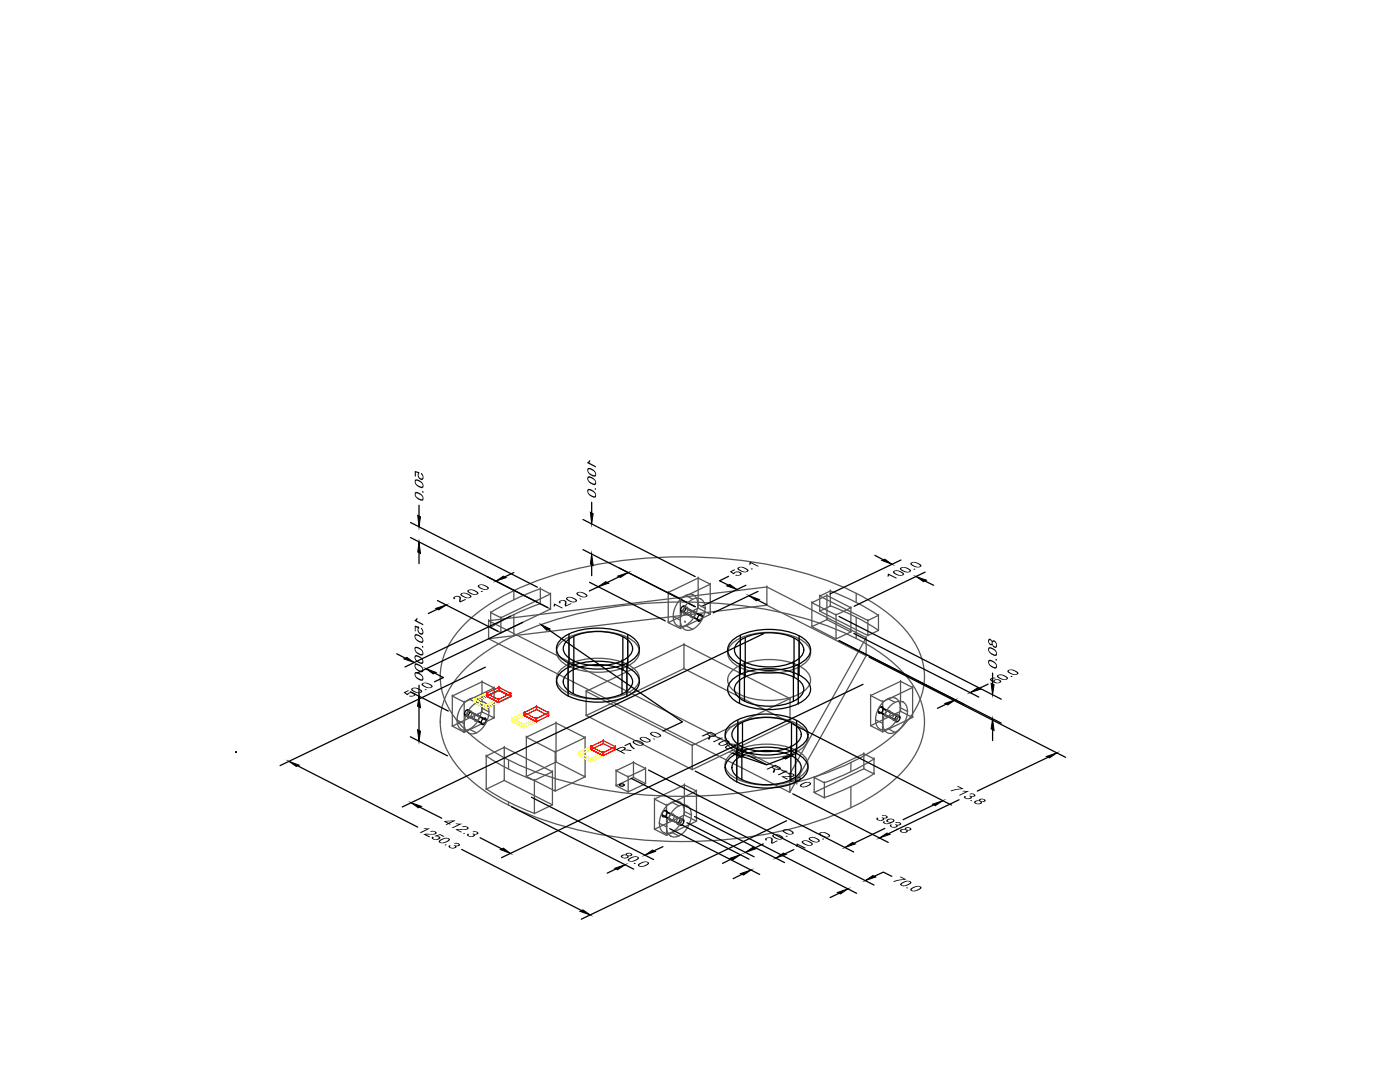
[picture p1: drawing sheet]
<svg xmlns="http://www.w3.org/2000/svg" width="279mm" height="216mm" viewBox="0 0 279 216" stroke-linecap="round" stroke-linejoin="round" font-family="sans-serif">
<!-- layer: 0 -->
<g fill="none" stroke="#545454" stroke-width=".25">
<path d="M102.5 117.9h.1M102.5 117.9v1.8M107.8 117.5a49.1 49.1 0 0 0-9.9 4.7M107.8 117.5l2.1 1v3M107.8 117.5h.1M107.8 117.5v3M109.9 118.5l-9.9 4.8-2.1-1.1M109.9 118.5h.1M133.4 118.2l2.4 1.3v5.9M133.4 118.2h.1M135.8 119.5l5.9-2.9v6M135.8 119.5h.1"/>
<path d="M135.8 119.6a2.04 2.04 0 0 1 3-.6 4.2 4.2 0 0 1-1.5 5.5 1.72 1.72 0 0 1-2.1 .4 1.72 1.72 0 0 1-.9-1.9 5.2 5.2 0 0 1 1.5-3.4zM136.8 118.8l1.5 .8M139.3 115.3l-5.9 2.9v6M139.3 115.3h.1M141.7 116.6l-2.4-1.3v6.1M141.7 116.6h.1M153 117.1v3.7l-55.5 6.7M153 117.1h.1M163.6 118.9v3l2.1-1M163.6 118.9h.1M165 118.8v4.8l-3 1.4M165 118.8h.1"/>
<path d="M165.7 117.9l-2.1 1 9.6 4.9M165.7 117.9h.1M165.7 117.9v3M165.7 117.9a46.5 46.5 0 0 1 9.6 4.9M170.9 118.4v1.8M90.3 138.9l2.3 1.2v6M90.3 138.9h.1M93 133.3a42.2 42.2 0 0 1 16.2-9.1 91.5 91.5 0 0 1 54 0 42.2 42.2 0 0 1 16.2 9.1 14.5 14.5 0 0 1 5 12.4 16.7 16.7 0 0 1-6.5 10.4 49.3 49.3 0 0 1-20.1 9.3 92.3 92.3 0 0 1-48.6-1.6 42.2 42.2 0 0 1-16.2-9.1 14.5 14.5 0 0 1-5-12.3 15.9 15.9 0 0 1 5-9.1zM93 124.3a42.2 42.2 0 0 1 16.2-9.1 91.5 91.5 0 0 1 54 0 42.2 42.2 0 0 1 16.2 9.1 14.5 14.5 0 0 1 5 12.3 16.7 16.7 0 0 1-6.5 10.5 49.3 49.3 0 0 1-20.1 9.3 92.3 92.3 0 0 1-48.6-1.6 42.2 42.2 0 0 1-16.2-9.1 14.5 14.5 0 0 1-5-12.3 15.9 15.9 0 0 1 5-9.1zM93.7 139.5l1.4 .7M96.2 136l-5.9 2.9v6M96.2 136h.1"/>
<path d="M97.5 123.9v3.6l60.1 30.6M97.5 123.9l55.5-6.8 19.9 10.1-15.3 27.3zM97.5 127.5h.1M97.5 123.9h.1M97.9 122.2h.1M97.9 125.2h.1M97.9 122.2v3M98.6 137.3l-2.4-1.3v6.1M98.6 137.3h.1M100 126.3h.1M100 123.3h.1M100 123.3v3"/>
<path d="M102.5 122.7v4.2M107.8 120.5l2.1 1-9.9 4.8-2.1-1.1M107.8 120.5h.1M107.8 120.4a49.1 49.1 0 0 0-9.9 4.8M109.9 121.5h.1M112 128.2a12.5 12.5 0 0 1 9.9-2 7.9 7.9 0 0 1 5.3 2.6 2.55 2.55 0 0 1-1.2 3.7 14.2 14.2 0 0 1-13.3 0 2.56 2.56 0 0 1-.7-4.3zM112 133.6a12.5 12.5 0 0 1 9.9-2 7.9 7.9 0 0 1 5.3 2.5 2.55 2.55 0 0 1-1.2 3.7 14.2 14.2 0 0 1-13.3 0 2.56 2.56 0 0 1-.7-4.2zM113.4 132.9v5.4M113.6 127.1v5.4M117 138l21.1 10.7v4.9M117 138h.1M125.1 133h.1"/>
<path d="M125.1 133v5.4M125.3 132.6h.1M125.3 127.2v5.4M133.4 124.2l5.9-2.8 2.4 1.2-5.9 2.8zM133.4 124.2h.1M134.3 123l1.5 .8M135.8 125.4h.1M136.3 122.1l1.5 .7M136.5 128.6l-19.5 9.4v4.8M136.5 133.4v-4.8l21.2 10.8M136.5 128.6h.1M136.5 133.4h.1"/>
<path d="M136.6 121.4l.4-.3a.64 .64 0 0 1 .2 .9 .64 .64 0 0 1-.8 .3l-.1-.4zM136.8 124.8l1.5 .8M136.8 122.4l1.5 .8M136.8 121.2l1.5 .7M137.2 120.3a2.04 2.04 0 0 1 3-.5 4.2 4.2 0 0 1-1.4 5.4 1.72 1.72 0 0 1-2.1 .4 1.72 1.72 0 0 1-.9-1.9 5.2 5.2 0 0 1 1.4-3.4zM137.3 121.6h.1M137.3 121.6l1.5 .7M138 122.1l.4-.2a.64 .64 0 0 1 .2 .9 .64 .64 0 0 1-.8 .3v-.5zM138.8 122.3h.1M139.3 121.4h.1M139.3 120.6h.1M139.3 120.6l1.5 .8"/>
<path d="M140.8 121.4h.1M141.7 122.6h.1M146.1 128.4a12.5 12.5 0 0 1 10-2 7.9 7.9 0 0 1 5.2 2.6 2.55 2.55 0 0 1-1.1 3.7 14.2 14.2 0 0 1-13.4 0 2.56 2.56 0 0 1-.7-4.3zM146.1 133.8a12.5 12.5 0 0 1 10-2 7.9 7.9 0 0 1 5.2 2.6 2.55 2.55 0 0 1-1.1 3.7 14.2 14.2 0 0 1-13.4 0 2.56 2.56 0 0 1-.7-4.3zM147.6 138.5h.1M147.6 133.2v5.3M147.8 127.4h.1M147.8 127.4v5.4M153 120.8l19.9 10v-3.6M153 120.8h.1M157.7 139.4h.1M159.3 133.3v5.4"/>
<path d="M159.5 127.5v5.4M162 120.3v4.7l4.8 2.5M162 120.3l3-1.5 4.8 2.5-3 1.4zM162 125h.1M162 120.3h.1M163.6 121.9l9.6 4.9 2.1-1M163.6 121.9h.1M165 123.6h.1M165.7 120.9h.1M165.7 120.9a46.5 46.5 0 0 1 9.6 4.9M166.8 122.7v4.8l3-1.4M166.8 127.5h.1"/>
<path d="M166.8 122.7h.1M169.8 121.3v4.8l-4.8-2.5M169.8 126.1h.1M169.8 121.3h.1M170.9 127.4h.1M170.9 123.2v4.2M172.9 130.8l-15.3 27.3v-3.6M172.9 130.8h.1M172.9 127.2h.1M173.2 126.8h.1M173.2 123.8h.1M173.8 138.8l2.4 1.2v6"/>
<path d="M173.8 138.8h.1M175.3 122.8l-2.1 1v3M175.3 122.8h.1M175.3 125.8h.1M175.3 122.8v3M177.2 139.4l1.5 .8M179.7 136l-5.9 2.8v6M179.7 136h.1M182.1 137.2l-2.4-1.2v5.9M182.1 137.2h.1M90.3 144.9l5.9-2.8 2.4 1.1-6 2.9zM90.3 144.9h.1"/>
<path d="M91.2 143.7h.1M91.2 143.7l1.5 .7M92.6 140.1l6-2.8v5.9M92.6 140.1h.1M92.6 146.1h.1M92.7 140.3a2.04 2.04 0 0 1 2.9-.6 4.2 4.2 0 0 1-1.4 5.5 1.72 1.72 0 0 1-2.1 .4 1.72 1.72 0 0 1-.9-1.9 5.2 5.2 0 0 1 1.5-3.4zM92.7 144.4h.1M93.2 142.7h.1M93.2 142.7l1.4 .8M93.4 142.1l.4-.3a.64 .64 0 0 1 .3 .9 .64 .64 0 0 1-.9 .3v-.4zM93.7 145.5l1.4 .7M93.7 143.1l1.4 .7"/>
<path d="M93.7 141.9l1.4 .7M94.1 141a2.04 2.04 0 0 1 3-.5 4.2 4.2 0 0 1-1.5 5.4 1.72 1.72 0 0 1-2.1 .4 1.72 1.72 0 0 1-.9-1.9 5.2 5.2 0 0 1 1.5-3.4zM94.2 142.3l1.4 .7M94.6 143.5h.1M94.9 142.8l.4-.2a.64 .64 0 0 1 .2 .8 .64 .64 0 0 1-.8 .3l-.1-.4zM96.2 142.1h.1M96.2 141.3l1.4 .8M97 157.4a46.5 46.5 0 0 0 9.7 4.9M97 150.8a46.5 46.5 0 0 0 9.7 4.9M97 157.5l3.6-1.8 9.7 4.9M97 150.9l3.6-1.8v6.6M97 157.5h.1"/>
<path d="M97 150.9h.1M97 150.9v6.6M98.6 143.2h.1M100.6 149.1l9.7 4.9-3.6 1.7M100.6 149.1h.1M100.6 155.7h.1M101.5 151.7v1.7M105 147.1l6-2.8 5.8 2.9-6 2.9zM105 147.1v7.8l5.8 2.9v-7.7M105 147.1h.1M105 154.9h.1M106.7 155.7h.1"/>
<path d="M106.7 155.7v6.6M110.3 154v6.6l-3.6 1.7M110.3 154h.1M110.8 150.1h.1M110.8 157.8h.1M111 144.3v7.7l-6 2.9M111 144.3h.1M111 152h.1M116.8 147.2v7.8l-5.8-3M116.8 155h.1M116.8 147.2h.1M116.8 155l-6 2.8"/>
<path d="M117 142.8l19.5-9.4 21.2 10.8-19.6 9.4zM117 142.8h.1M123 153.8v3l2.4 1.2M123 153.8l3.4-1.7 2.4 1.3-3.4 1.6zM123 156.8h.1M123 153.8h.1M125.4 155v3l3.4-1.6M125.4 158h.1M125.4 155h.1M126.4 152.1v3l-3.4 1.7M126.4 155.1h.1M126.4 152.1h.1"/>
<path d="M128.8 153.4v3l-2.4-1.3M128.8 156.4h.1M128.8 153.4h.1M130.6 159.5l2.4 1.2v6M130.6 159.5h.1M136.6 156.6l-6 2.9v6M136.6 156.6h.1M138.1 148.7h.1M138.1 153.6h.1M139 157.8l-2.4-1.2v6M139 157.8h.1M145.6 145.3a12.5 12.5 0 0 1 10-2 7.9 7.9 0 0 1 5.2 2.6 2.55 2.55 0 0 1-1.1 3.7 14.2 14.2 0 0 1-13.4 0 2.56 2.56 0 0 1-.7-4.3z"/>
<path d="M145.6 150.7a12.5 12.5 0 0 1 10-2 7.9 7.9 0 0 1 5.2 2.6 2.55 2.55 0 0 1-1.1 3.7 14.2 14.2 0 0 1-13.4 0 2.56 2.56 0 0 1-.7-4.3zM147 150.1v5.4M147.2 144.3v5.4M157.6 158.1h.1M157.6 154.5h.1M157.7 144.2v-4.8l-19.6 9.3M157.7 144.2h.1M158.8 150.1h.1M158.8 150.1v5.5M159 149.8h.1M159 144.3v5.5M162.5 158.1h.1"/>
<path d="M162.5 155.1h.1M164.5 156.2l-2-1.1v3M164.5 156.2h.1M164.5 159.2h.1M164.5 156.2v3M169.8 152.2v1.8M169.8 157v4.2M172.4 153.4l-9.9 4.7 2 1.1M172.4 150.4v3l2 1M172.4 153.4h.1M172.4 150.4h.1M173.8 144.8l5.9-2.9 2.4 1.3-5.9 2.8z"/>
<path d="M173.8 144.8h.1M174.4 151.4l-2-1-9.9 4.7M174.4 151.4h.1M174.4 154.4h.1M174.4 151.4v3M174.4 151.4a49.1 49.1 0 0 1-9.9 4.8M174.4 154.4a49.1 49.1 0 0 1-9.9 4.7M174.7 143.6l1.5 .7M176.2 140l5.9-2.8v6M176.2 140h.1M176.2 146h.1M176.2 140.2a2.04 2.04 0 0 1 3-.6 4.2 4.2 0 0 1-1.5 5.5 1.72 1.72 0 0 1-2.1 .4 1.72 1.72 0 0 1-.9-1.9 5.2 5.2 0 0 1 1.5-3.4z"/>
<path d="M176.7 142.6l1.5 .8M177 142l.3-.2a.64 .64 0 0 1 .3 .8 .64 .64 0 0 1-.8 .3l-.1-.4zM177.2 145.4l1.5 .8M177.2 143l1.5 .7M177.2 141.8l1.5 .8M177.6 140.9a2.04 2.04 0 0 1 3-.5 4.2 4.2 0 0 1-1.5 5.4 1.72 1.72 0 0 1-2 .4 1.72 1.72 0 0 1-.9-1.9 5.2 5.2 0 0 1 1.4-3.4zM177.7 142.2h.1M177.7 142.2l1.5 .7M178.4 142.7l.4-.2a.64 .64 0 0 1 .2 .8 .64 .64 0 0 1-.8 .3v-.4zM179.2 142.9h.1M179.7 141.2h.1M179.7 141.2l1.4 .8"/>
<path d="M179.7 141.9h.1M181.1 142h.1M182.1 143.2h.1M101.5 160v.7M106.7 162.3h.1M110.3 160.6h.1M130.6 165.5l6-2.9 2.4 1.3-6 2.8zM130.6 165.5h.1M131.6 164.3h.1M131.6 164.3l1.5 .7M133 160.7l6-2.9v6.1M133 160.7h.1"/>
<path d="M133 166.7h.1M133 160.9a2.04 2.04 0 0 1 3-.6 4.2 4.2 0 0 1-1.4 5.5 1.72 1.72 0 0 1-2.1 .3 1.72 1.72 0 0 1-.9-1.9 5.2 5.2 0 0 1 1.4-3.3zM133.1 165h.1M133.6 163.4h.1M133.6 163.4l1.4 .7M133.8 162.6l.4-.2a.64 .64 0 0 1 .3 .9 .64 .64 0 0 1-.9 .3v-.5zM134.1 160.1l1.4 .7M134.1 166.1l1.4 .7M134.1 163.7l1.4 .7M134.1 162.5l1.4 .7M134.5 161.6a2.04 2.04 0 0 1 3-.6 4.2 4.2 0 0 1-1.5 5.5 1.72 1.72 0 0 1-2.1 .4 1.72 1.72 0 0 1-.9-1.9 5.2 5.2 0 0 1 1.5-3.4zM134.6 162.8l1.4 .8"/>
<path d="M135 164.1h.1M135.3 163.4l.3-.3a.64 .64 0 0 1 .3 .9 .64 .64 0 0 1-.8 .3l-.1-.4zM136.6 162.6h.1M136.6 161.9l1.4 .7M139 163.9h.1"/>
</g>
<g fill="none" stroke="#000" stroke-width=".25">
<path d="M81.9 107.3l27.4 13.9M81.9 104.3l25.3 12.9M83.6 100.8v2.2M83.6 110.3v2.2M87.3 119.8l12.1 6.2M102.5 114.2l-1.7 .9M116.3 109.7l22.4 11.4M116.3 103.7l22.4 11.3M117.7 116.2l15.1 7.7M118.1 100.2v2.2M118.1 112.7v2.2M119.4 117.1l-1.8 .8"/>
<path d="M123.6 115.1l-2.4 1.1M145.4 115l-1.8 .9 1.7 .8M148.9 116.8l-9 4.3M151.2 119.7l1.8 .9M151.3 118l-9 4.3M174.6 110.8l1.7 .9M179.8 111.7l-14.2 6.8M184.6 115.9l1.7 .9M184.6 114.2l-14.2 6.8M79.2 130.5l1.7 .8M81.9 138l7.6 3.9M83.6 136.7v2.2"/>
<path d="M86.8 134.3l1.7 .9-1.8 .8M87.3 121.6l-1.8 .8M96.9 133.1l-41 19.7M97.1 138.9l2.4 1.3M101.9 123l-21.1 10.1M102 139l-2.4-1.3-5 2.4 2.4 1.2 5-2.3-2.4-1.3-5 2.4M104.3 124.2l-21.1 10.1M109.4 125.6l26.8 18.4-3.9 1.9M112 134.1a12.5 12.5 0 0 1 9.9-2 7.9 7.9 0 0 1 5.3 2.6 2.55 2.55 0 0 1-1.2 3.7 14.2 14.2 0 0 1-13.3 0 2.56 2.56 0 0 1-.7-4.3zM112 127.5a12.5 12.5 0 0 1 9.9-2 7.9 7.9 0 0 1 5.3 2.6 2.55 2.55 0 0 1-1.2 3.7 14.2 14.2 0 0 1-13.3 0 2.56 2.56 0 0 1-.7-4.3zM113.2 134.5a10.4 10.4 0 0 1 8.3-1.7 6.6 6.6 0 0 1 4.4 2.1 2.13 2.13 0 0 1-1 3.1 11.9 11.9 0 0 1-11.2 0 2.13 2.13 0 0 1-.5-3.5zM113.2 127.9a10.4 10.4 0 0 1 8.3-1.7 6.6 6.6 0 0 1 4.4 2.1 2.13 2.13 0 0 1-1 3.1 11.9 11.9 0 0 1-11.2 0 2.13 2.13 0 0 1-.5-3.5z"/>
<path d="M113.4 132.3h.1M113.4 132.3v6.6M113.6 126.5v6.6M114.4 131.9v6.5M114.5 127v6.6M124.1 131.9h.1M124.1 131.9v6.6M124.3 133.7h.1M124.3 127.1v6.6M125.1 132.4v6.6M125.3 126.6v6.6M135.9 121.8l3.3 1.8"/>
<path d="M136.1 121.1l.4-.2a.64 .64 0 0 1 .2 .8 .64 .64 0 0 1-.8 .3v-.4zM136.4 122.2l3.3 1.7M136.4 121l3.3 1.7M136.7 124.1h.1M136.8 121.4l3.4 1.6M139.5 122.9l.3-.3a.64 .64 0 0 1 .3 .9 .64 .64 0 0 1-.9 .3v-.5zM146.1 135.6a12.5 12.5 0 0 1 10-2 7.9 7.9 0 0 1 5.2 2.6 2.55 2.55 0 0 1-1.1 3.7 14.2 14.2 0 0 1-13.4 0 2.56 2.56 0 0 1-.7-4.3zM146.1 127.8a12.5 12.5 0 0 1 10-2 7.9 7.9 0 0 1 5.2 2.6 2.55 2.55 0 0 1-1.1 3.7 14.2 14.2 0 0 1-13.4 0 2.56 2.56 0 0 1-.7-4.3zM147.3 135.9a10.4 10.4 0 0 1 8.4-1.6 6.6 6.6 0 0 1 4.4 2.1 2.13 2.13 0 0 1-1 3.1 11.9 11.9 0 0 1-11.2 0 2.13 2.13 0 0 1-.6-3.6zM147.3 128.1a10.4 10.4 0 0 1 8.4-1.7 6.6 6.6 0 0 1 4.4 2.2 2.13 2.13 0 0 1-1 3.1 11.9 11.9 0 0 1-11.2 0 2.13 2.13 0 0 1-.6-3.6zM147.6 132.6h.1M147.6 132.6v7.8"/>
<path d="M147.8 126.8v7.8M148.6 132.1v7.8M148.7 135.1h.1M148.7 127.2v7.9M152.4 126.4l-72.1 34.6M158.3 132.2h.1M158.3 132.2v7.7M158.5 127.3v7.8M159.3 132.7v7.7M159.5 126.9v7.7M167.4 127.8l32.4 16.5M167.4 123l32.4 16.5"/>
<path d="M170.4 126.4l24.9 12.7M172.2 136.6l-72.1 34.5M173.5 131.1l39.2 20M197.2 136.5l-1.8 .9M198.1 134.3v2.2M59.4 152.8l24 12.2M81.9 147l7.4 3.8M83.6 141.1v4.6M92.7 142.5l3.4 1.7M93 141.8l.3-.2a.64 .64 0 0 1 .3 .8 .64 .64 0 0 1-.8 .3l-.1-.4zM93.2 142.9l3.4 1.7M93.2 141.7l3.4 1.7"/>
<path d="M93.7 142l3.4 1.7M96.3 143.5l.4-.2a.64 .64 0 0 1 .3 .8 .64 .64 0 0 1-.9 .3v-.4zM104.6 142.8l2.4 1.2M106.1 159.1l24.3 12.4M118 149.5l2.4 1.3M123.7 156.5l.4-.1 .4 .1a.43 .43 0 0 1-.4 .4 .43 .43 0 0 1-.4-.4zM126 155.3l45 23M129.4 153.7l45 22.9M138.7 153.9l31.7 16.1M145.6 151.3a12.5 12.5 0 0 1 10-2 7.9 7.9 0 0 1 5.2 2.6 2.55 2.55 0 0 1-1.1 3.7 14.2 14.2 0 0 1-13.4 0 2.56 2.56 0 0 1-.7-4.3zM145.6 144.7a12.5 12.5 0 0 1 10-2 7.9 7.9 0 0 1 5.2 2.6 2.55 2.55 0 0 1-1.1 3.7 14.2 14.2 0 0 1-13.4 0 2.56 2.56 0 0 1-.7-4.3zM146.8 151.6a10.4 10.4 0 0 1 8.4-1.7 6.6 6.6 0 0 1 4.4 2.2 2.13 2.13 0 0 1-1 3.1 11.9 11.9 0 0 1-11.2 0 2.13 2.13 0 0 1-.6-3.6z"/>
<path d="M146.8 145a10.4 10.4 0 0 1 8.4-1.7 6.6 6.6 0 0 1 4.4 2.2 2.13 2.13 0 0 1-1 3.1 11.9 11.9 0 0 1-11.2 0 2.13 2.13 0 0 1-.6-3.6zM147 149.5h.1M147 149.5v6.6M147.2 143.7v6.6M148.1 149v6.6M148.2 144.2v6.6M148.2 151l4.8 1.6M149.2 150.7l3.8 1.9 3.5-1.3M157.8 149h.1M157.8 149v6.6M158 150.8h.1M158 144.2v6.6"/>
<path d="M158.2 158.4l19.1 9.7M158.3 144.5l31.6 16.1M158.8 149.5v6.7M159 143.7v6.7M159.3 140.4h.1M175.3 141.9l3.4 1.7M175.5 141.2l.4-.2a.64 .64 0 0 1 .3 .9 .64 .64 0 0 1-.9 .2v-.4zM175.8 142.3l3.3 1.7M175.8 141.1l3.3 1.7M176.2 141.5l3.4 1.7M178.9 143l.3-.3a.64 .64 0 0 1 .3 .9 .64 .64 0 0 1-.8 .3l-.1-.5zM188.9 140.5l-1.8 .8"/>
<path d="M191.4 159.6l-14.1 6.8M198.1 145.6v2.2M209.1 151.1l-14.1 6.7M83.8 161.1l4.4 2.2M92.1 169.5l23.9 12.2M95.8 167.2l4.4 2.2M102.1 161l24.4 12.4M123 173.4l-1.8 .8M132.1 162.6l3.4 1.7M132.3 168.9l-1.8 .9M132.4 161.9l.4-.2a.64 .64 0 0 1 .2 .9 .64 .64 0 0 1-.8 .3l-.1-.5zM132.6 163l3.4 1.7"/>
<path d="M132.6 161.7l3.4 1.8M133.2 162.1l3.3 1.7M133.7 165.3l17.9 9.2M135.7 163.6l.4-.2a.64 .64 0 0 1 .3 .9 .64 .64 0 0 1-.9 .2v-.4zM136.1 164.6l13.4 6.8M137.1 164.2l13.4 6.8M138.6 162.9l18 9.2M146 171.4l-1.8 .9M148.1 174.4l-1.8 .9M152.3 168.4l-1.7 .8M157 163.8l-41 19.6M158.4 169.5l-1.8 .9"/>
<path d="M167.4 178.3l-1.7 .8M174.5 174.9l1.8-.9 1.7 .9M176.6 165.3l-6.2 3M186.4 160.6l-6.2 3"/>
</g>
<g fill="#000">
<path d="M82.8 94l.9 .2-.2 .7 .4 .5a.36 .36 0 0 0 .5-.2 .36 .36 0 0 0-.3-.5l-.1-.4 .3 .3 .2 .4v.6l-.3 .2-.7-.4-.2-.6 .2-.4-.5-.1v.9l-.2-.2zM84.3 97.9l.2 .2v.3l-.2-.2zM117.2 92.2l.5-.4 .1 .2-.2 .3 1.3 .7v.3l-1.7-.9zM118.7 97.4l.2 .1v.3l-.2-.2zM90.4 119.2l.4-.2 .7-.1 .3 .1 .2 .3-.1 .7 .9-.5 .2 .2-1.2 .5-.2-.2 .1-.5a.51 .51 0 0 0-.4-.5 .51 .51 0 0 0-.6 .2l.2 .3-.3 .1zM95.9 118l.3-.1 .2 .1-.2 .1zM115.6 119.5l.2-.1 .3 .1-.3 .1zM145.6 114.1l.9-.5 .2 .1-.7 .4 .4 .3 .5-.4 .9 .2a.36 .36 0 0 1 .2 .4 .36 .36 0 0 1-.5 .2h-.8l.2-.1h.5a.25 .25 0 0 0 .3-.3 .25 .25 0 0 0-.3-.2h-.7l-.1 .3-.2 .1zM149.8 113.5l.2-.1 .3 .1-.3 .2zM149.6 112.2l.1-.1 1.7 .9-.2 .1-1.3-.7-.2 .3-.2-.1zM177.1 114.5h.2l1.7 .8-.2 .1-1.4-.6-.1 .3-.2-.1zM182.3 113.6l.2-.2 .2 .2-.2 .1z"/>
<path d="M80.5 138.2l.9-.5 .2 .1-.7 .4 .4 .3 .4-.3h.9a.38 .38 0 0 1 .3 .5 .38 .38 0 0 1-.5 .3l-.8-.1 .6-.1a.28 .28 0 0 0 .4-.2 .28 .28 0 0 0-.4-.3h-.5l-.4 .4zM82.8 124.8l.9 .3-.2 .8 .5 .5a.25 .25 0 0 0 .3-.1 .25 .25 0 0 0 0-.3l-.3-.5v-.3l.4 .4 .1 .6-.2 .4h-.5l-.5-.7 .1-.6-.5-.1v.8l-.1-.1zM82.7 123.7l.5-.4 .2 .1-.3 .4 1.4 .7v.3l-1.8-.9zM84.2 128.8l.3 .2v.3l-.3-.2zM84.7 137.6h.5l-.3 .1zM110.5 120.5l1.9 .8-.2 .1-1.4-.7-.2 .4-.2-.2zM111.6 120l.5-.3 .7 .1a.77 .77 0 0 1 .2 1l.9-.4 .2 .1-1.3 .5-.1-.2v-.8l-.5-.1a.24 .24 0 0 0-.3 .1 .24 .24 0 0 0 .1 .3h-.4zM198.7 131.4l.2 .2v.3l-.2-.1zM201.6 135l.3-.1 .2 .1-.2 .1zM124.6 148.7l1.1-.5 .6 .8 .5 .4-.3 .1-.3-.2-.3-.3-.2-.6-.9 .5zM130.3 147.4l.2-.1 .3 .2-.3 .1zM142.3 148l1.4-.7h-.7l.2-.2 1.1 .2-1.8 .8z"/>
<path d="M145.9 149.8h.4l-.2 .1zM155.9 153.8l1.3 .1-1.8 .8-.2-.1 1.4-.7zM155.9 155l2-.1a.26 .26 0 0 0 .4-.2 .26 .26 0 0 0-.4-.3l-.4 .1-.3-.1 .8-.1 .3 .1a.28 .28 0 0 1 .2 .4 .28 .28 0 0 1-.3 .2h-1.8l.9 .4-.2 .2zM158.8 156.4l.2-.1 .2 .1-.2 .1zM189.7 157.8l2.1-.5-.8-.4 .2-.1 1.1 .6-1.4 .2-.9 .3zM192 157.9l.2-.1 1.2 .1-1.8 .8h-.2l1.4-.7zM192.5 158.9h.3l-.1 .3 .5 .1a.26 .26 0 0 0 .4 0 .26 .26 0 0 0-.1-.4l-.1-.1 .7 .1a.19 .19 0 0 0 .3-.1 .19 .19 0 0 0-.1-.3l-.8-.1 .5-.1 .5 .1a.31 .31 0 0 1 .1 .5 .31 .31 0 0 1-.4 .1h-.3a.39 .39 0 0 1-.5 .5l-.8-.2-.2-.2zM193.6 159.8l.2-.1 .3 .1-.3 .1zM84.5 165.3h1.3l-1.8 .9-.2-.1 1.4-.7zM84.5 166.4h1.9a.28 .28 0 0 0 .4-.2 .28 .28 0 0 0-.4-.3l-.4 .1-.2-.1 .4-.1 .6 .1a.34 .34 0 0 1 .3 .4 .34 .34 0 0 1-.5 .2h-1.6l.9 .4-.2 .2zM86.2 167h.4a.34 .34 0 0 0 .1 .5 .34 .34 0 0 0 .4 0l.2-.1a.26 .26 0 0 0 .2-.4 .26 .26 0 0 0-.4-.1l-.3-.1 1.1-.4 .8 .5-.2 .1-.7-.4-.6 .2 .6 .2a.48 .48 0 0 1-.1 .5 .48 .48 0 0 1-.5 .1l-.8-.1a.29 .29 0 0 1-.2-.2 .29 .29 0 0 1 0-.3zM88.7 168.6l.2-.1 .3 .1-.3 .1z"/>
<path d="M89.5 168.8l.2-.2 .3 .2a.26 .26 0 0 0-.1 .3 .26 .26 0 0 0 .4 .1l.1-.1a.24 .24 0 0 0 .4 0 .24 .24 0 0 0-.2-.4l.1-.1 .5 .1a.23 .23 0 0 0 .3-.2 .23 .23 0 0 0-.3-.2h-.6h.9a.28 .28 0 0 1 .3 .2 .28 .28 0 0 1-.3 .3l-.5 .1 .1 .2-.3 .2h-.7l-.4-.2-.2-.1zM90.9 164.4l.2-.1 1.1 .1-1.8 .9-.3-.1 1.4-.7zM90.9 165.5l2-.1a.25 .25 0 0 0 .3-.2 .25 .25 0 0 0-.3-.2l-.7-.1 .7-.1 .3 .2a.28 .28 0 0 1 .3 .2 .28 .28 0 0 1-.3 .3l-1.8 .1 .8 .4-.2 .1zM92.4 166.3h.5l-.3 .1zM93.2 166.4h.5a.25 .25 0 0 0-.1 .4 .25 .25 0 0 0 .3 .1l.3-.1a.23 .23 0 0 0 .3-.2 .23 .23 0 0 0-.3-.2h.6a.23 .23 0 0 0 .3 0 .23 .23 0 0 0 0-.3l-.8-.2 .5-.1 .5 .2a.34 .34 0 0 1 .1 .5 .34 .34 0 0 1-.5 0l-.2 .1a.41 .41 0 0 1-.5 .4l-.8-.1-.2-.2zM126.4 172.3l.3-.1 .2 .1-.2 .1zM152.7 167.4l.4-.3h.7l.4 .3v.7l.8-.4 .3 .1-1.2 .6-.2-.3v-.7l-.5-.2a.29 .29 0 0 0-.3 .1 .29 .29 0 0 0 0 .3l-.3 .1zM156.8 166.9l.2-.2 .2 .2-.2 .1zM158.9 168.4l.2-.1 1.7 .9-.2 .1-1.4-.7-.1 .4-.3-.1zM164 167.4l.3-.1 .2 .1-.2 .1zM174.9 163.2h.4l-.1 .3 .2 .1h.5a.23 .23 0 0 0 .3-.2 .23 .23 0 0 0-.3-.2h.5a.26 .26 0 0 0 .3 0 .26 .26 0 0 0 .1-.4l-.8-.1h.8a.34 .34 0 0 1 .3 .5 .34 .34 0 0 1-.5 .1h-.2a.39 .39 0 0 1-.1 .4 .39 .39 0 0 1-.5 .1l-.7-.1-.2-.2zM177.7 164.5l.3 .1a.31 .31 0 0 0 .1 .4 .31 .31 0 0 0 .4 0 .23 .23 0 0 0 .3-.1 .23 .23 0 0 0-.2-.3l.2-.1 .4 .1a.23 .23 0 0 0 .3-.1 .23 .23 0 0 0 0-.3h-.7l-.1-.1h.8a.34 .34 0 0 1 .3 .4 .34 .34 0 0 1-.5 .2h-.2l.1 .2-.6 .3-.8-.2a.26 .26 0 0 1-.2-.2 .26 .26 0 0 1 .1-.3z"/>
<path d="M178.7 165.5l.3-.2 .3 .2-.3 .1zM178.3 175.8l2.1-.4-.9-.4 .3-.1 1.1 .6-2.4 .5zM180.8 177.2l.2-.1 .3 .1-.3 .1z"/>
<path d="M82.9 95.7l-.1 .6 .4 .7 .8 .4h.4l.1-.7-.2-.4-.8-.6-.4-.1zM82.9 96h.5l.9 .6a.27 .27 0 0 1 .1 .4 .27 .27 0 0 1-.4 .1l-.7-.3-.4-.5z"/>
<path d="M82.9 98.2l-.1 .2 .1 .7 .3 .4 .8 .4a.36 .36 0 0 0 .5-.1 .36 .36 0 0 0 0-.4l-.1-.5-.4-.4-.8-.3zM83 98.5h.5l.7 .5a.35 .35 0 0 1 0 .6 .35 .35 0 0 1-.5-.1l-.6-.4z"/>
<path d="M117.3 93.4l-.1 .5 .2 .6 .9 .6h.5l.2-.6-.3-.5-.9-.6zM117.4 93.7l.3-.1 .3 .2 .8 .5a.34 .34 0 0 1-.2 .5 .34 .34 0 0 1-.4-.1l-.8-.5z"/>
<path d="M117.4 95.1l-.2 .3 .1 .6 .5 .5 .6 .3a.54 .54 0 0 0 .6-.4 .54 .54 0 0 0-.2-.6l-.8-.6zM117.4 95.4l.4-.1 .4 .2 .6 .6a.34 .34 0 0 1-.2 .4 .34 .34 0 0 1-.5-.2l-.6-.4z"/>
<path d="M117.3 97.6l-.1 .5 .2 .6 .9 .6h.5l.2-.6-.3-.5-.7-.6zM117.4 97.9l.3-.1 .3 .1 .7 .6a.32 .32 0 0 1 0 .5 .32 .32 0 0 1-.4-.1l-.7-.4z"/>
<path d="M91.9 118.5l.9-.2 1.1 .4a.43 .43 0 0 1 0 .6 .43 .43 0 0 1-.5 .1l-.5-.1-.8-.4-.2-.2zM92.2 118.5l-.1 .1 .3 .3 1 .3a.25 .25 0 0 0 .4-.1 .25 .25 0 0 0-.3-.3l-.8-.4z"/>
<path d="M93.3 117.8l.8-.2 .7 .2 .5 .3a.29 .29 0 0 1 .2 .4 .29 .29 0 0 1-.4 .1l-.4 .1-.6-.1-.7-.4zM93.6 117.8v.3l.2 .1 .9 .4a.28 .28 0 0 0 .4 0 .28 .28 0 0 0-.1-.5l-.8-.3z"/>
<path d="M95.3 116.9l.3-.2 .7-.1 1 .4a.34 .34 0 0 1 .2 .5 .34 .34 0 0 1-.4 .2h-.5l-.7-.2-.5-.4zM95.7 116.8l-.1 .2 .2 .2 1 .4a.31 .31 0 0 0 .5-.2 .31 .31 0 0 0-.4-.4l-.7-.3z"/>
<path d="M113 119.3l.6-.2h.4l.9 .5a.28 .28 0 0 1 .3 .3 .28 .28 0 0 1-.4 .2l-.5 .1-.6-.2-.7-.4zM113.3 119.3l-.1 .2 .5 .3 .8 .2a.23 .23 0 0 0 .4-.1 .23 .23 0 0 0-.2-.3l-.8-.4z"/>
<path d="M115.1 118.3l.4-.2h.5l1 .4a.33 .33 0 0 1 .2 .4 .33 .33 0 0 1-.4 .3h-.5l-.8-.3-.5-.3zM115.4 118.3l-.1 .1 .2 .3 1.1 .4a.25 .25 0 0 0 .4-.2 .25 .25 0 0 0-.3-.3l-.8-.4z"/>
<path d="M147.2 113.3l.9-.2 1.1 .5a.42 .42 0 0 1 0 .5 .42 .42 0 0 1-.5 .1l-1.2-.4-.3-.3zM147.5 113.3l-.1 .2 .2 .2 1 .4a.31 .31 0 0 0 .5-.2 .31 .31 0 0 0-.4-.4l-.7-.3z"/>
<path d="M178.3 114l.7-.2 1.2 .5a.35 .35 0 0 1 .1 .5 .35 .35 0 0 1-.5 .1h-.5l-.8-.4-.3-.3zM178.6 114l-.1 .2 .2 .2 1.1 .4a.25 .25 0 0 0 .3-.2 .25 .25 0 0 0-.3-.3l-.6-.4z"/>
<path d="M179.6 113.4l.4-.3h.6l.9 .5a.3 .3 0 0 1 .3 .3 .3 .3 0 0 1-.3 .3h-1l-.8-.5zM180 113.3v.1a.46 .46 0 0 0 .4 .5l.7 .2a.26 .26 0 0 0 .4-.1 .26 .26 0 0 0-.2-.3l-.8-.4z"/>
<path d="M181.7 112.3l.9-.2 1.1 .5a.32 .32 0 0 1 .1 .4 .32 .32 0 0 1-.4 .2l-1.1-.1-.6-.5zM182 112.3l.1 .4 1.1 .4a.25 .25 0 0 0 .4-.1 .25 .25 0 0 0-.3-.4l-.8-.3z"/>
<path d="M82.1 137.4l.8-.2 1.2 .5a.42 .42 0 0 1 0 .5 .42 .42 0 0 1-.5 .1l-1.3-.4-.2-.2zM82.4 137.4v.3l.2 .2 1.1 .3a.23 .23 0 0 0 .3-.2 .23 .23 0 0 0-.3-.3l-.7-.3z"/>
<path d="M82.9 126.6l-.2 .6 .2 .4 .6 .4 .5 .3a.45 .45 0 0 0 .5-.3 .45 .45 0 0 0-.1-.5l-.1-.3-.6-.5-.5-.2zM82.9 126.9h.6l.8 .6a.32 .32 0 0 1-.1 .5 .32 .32 0 0 1-.5-.1l-.6-.4z"/>
<path d="M82.8 129.1l-.1 .6 .2 .4 .4 .4 .7 .3a.46 .46 0 0 0 .5-.2 .46 .46 0 0 0-.1-.6l-.6-.7-.5-.2zM82.9 129.4h.5l.5 .2 .4 .5a.28 .28 0 0 1-.1 .4 .28 .28 0 0 1-.4 0l-.8-.6z"/>
<path d="M82.8 130.8l-.1 .6 .2 .4 .9 .6h.5l.2-.4-.2-.7-.8-.5zM82.9 131.1h.6l.8 .6a.32 .32 0 0 1-.1 .5 .32 .32 0 0 1-.5-.1l-.7-.5z"/>
<path d="M82.9 132.4l-.2 .6 .2 .5 1.1 .6a.54 .54 0 0 0 .5-.3 .54 .54 0 0 0-.2-.6l-.8-.7zM82.9 132.8l.3-.1 .4 .1 .7 .6a.34 .34 0 0 1-.1 .5 .34 .34 0 0 1-.5-.2l-.6-.3z"/>
<path d="M82.8 134.1l-.1 .6 .2 .4 .4 .4 .7 .3a.46 .46 0 0 0 .5-.2 .46 .46 0 0 0-.1-.6l-.6-.6-.5-.3zM82.9 134.4h.5l.8 .6a.36 .36 0 0 1-.2 .6l-1-.6z"/>
<path d="M84.3 136.3l.8-.1 1 .5a.35 .35 0 0 1 .2 .4 .35 .35 0 0 1-.5 .2h-.6l-.8-.4-.3-.3zM84.4 136.5l.3 .3 1 .4a.28 .28 0 0 0 .4-.2 .28 .28 0 0 0-.4-.3l-.7-.4z"/>
<path d="M197.4 127.5l-.2 .2 .2 .8 .3 .3 .3-.2 .4 .6a.53 .53 0 0 0 .6-.2 .53 .53 0 0 0-.1-.7l-.3-.4a.3 .3 0 0 0-.4-.2 .3 .3 0 0 0-.2 .3l-.3-.5zM197.4 127.8a.39 .39 0 0 1 .5 .2 .39 .39 0 0 1-.2 .5l-.3-.3zM198.1 128.1h.1a.5 .5 0 0 1 .5 .3 .5 .5 0 0 1-.1 .6l-.5-.4z"/>
<path d="M197.3 129.2l-.1 .5 .2 .5 .8 .6h.7l.1-.5-.2-.4-.9-.7zM197.4 129.5l.3-.1 .6 .3 .4 .5a.31 .31 0 0 1 0 .4 .31 .31 0 0 1-.5-.1l-.7-.4z"/>
<path d="M197.3 131.7l-.1 .5 .3 .7 .9 .5h.4l.2-.6-.2-.5-.9-.6zM197.4 132h.5l.7 .5a.35 .35 0 0 1 .1 .6 .35 .35 0 0 1-.5-.1l-.7-.5z"/>
<path d="M197.6 135.5l.6-.3 .6 .1-.5 .1a.3 .3 0 0 0-.4 .2 .3 .3 0 0 0 .3 .3l.1-.2 .4-.2 1 .2a.34 .34 0 0 1 .1 .5 .34 .34 0 0 1-.5 .1h-.5l-.6-.1-.6-.5zM198.5 135.8l.1 .3 .5 .1a.28 .28 0 0 0 .4-.1 .28 .28 0 0 0-.3-.4z"/>
<path d="M199 134.8l.3-.2h.5l1 .4a.37 .37 0 0 1 .3 .5 .37 .37 0 0 1-.6 .2l-.5-.1-.7-.3-.3-.2zM199.3 134.8l-.1 .2 .2 .2 1.1 .3a.25 .25 0 0 0 .4-.1 .25 .25 0 0 0-.3-.3l-.7-.4z"/>
<path d="M201.1 133.8l.4-.2h.6l1 .5a.32 .32 0 0 1 .1 .4 .32 .32 0 0 1-.5 .1h-.8l-.6-.3zM201.4 133.8l-.1 .2 .3 .2 1 .4a.27 .27 0 0 0 .4-.3 .27 .27 0 0 0-.4-.2l-.7-.4z"/>
<path d="M122.8 149.5l1.1-.5 .8 .1a.26 .26 0 0 1 .2 .2 .26 .26 0 0 1-.2 .3l1.4 .1-.3 .1-1.3-.1-.5 .2 .8 .5h-.2zM123.2 149.5l.6 .3 .5-.2a.24 .24 0 0 0 .2-.3 .24 .24 0 0 0-.3-.1z"/>
<path d="M126.4 147.8l1-.1 1 .5a.46 .46 0 0 1-.2 .6 .46 .46 0 0 1-.5 0l-.7-.1-.6-.4a.24 .24 0 0 1-.2-.3 .24 .24 0 0 1 .2-.2zM126.5 147.9l.2 .4 1.1 .4a.26 .26 0 0 0 .4-.2 .26 .26 0 0 0-.3-.3l-.7-.3z"/>
<path d="M127.7 147.3l.3-.2h.7l1.1 .5a.49 .49 0 0 1-.2 .5 .49 .49 0 0 1-.5 .1l-1.2-.5-.3-.2zM128 147.2a.43 .43 0 0 0 .5 .6l.7 .2a.24 .24 0 0 0 .3-.1 .24 .24 0 0 0-.2-.3l-.7-.4z"/>
<path d="M129.8 146.2l.4-.2h.5l1 .5a.34 .34 0 0 1 .2 .4 .34 .34 0 0 1-.4 .2h-.7l-.8-.3-.2-.3zM130.1 146.2v.4l1.1 .4a.26 .26 0 0 0 .4 0 .26 .26 0 0 0-.1-.4l-.9-.4z"/>
<path d="M140 146.8l1.8-.8 .9 .5a.31 .31 0 0 1 .2 .4 .31 .31 0 0 1-.5 .1l-.7-.1 .1 .2-.3 .5-.2-.1 .2-.4-.2-.4-.2-.1-.8 .4zM141.2 146.5l1 .4a.23 .23 0 0 0 .3-.1 .23 .23 0 0 0-.1-.3l-.6-.3z"/>
<path d="M143.4 148.3l1.1-.6 .8 .1a.3 .3 0 0 1 .3 .4 .3 .3 0 0 1-.3 .2l-.9 .4-.7-.1a.33 .33 0 0 1-.3-.4zM143.7 148.3a.34 .34 0 0 0 .2 .4 .34 .34 0 0 0 .4-.1l.6-.2a.28 .28 0 0 0 .4-.2 .28 .28 0 0 0-.2-.3h-.6z"/>
<path d="M144.8 148.9l1.1-.5 .8 .1a.26 .26 0 0 1 .3 .3 .26 .26 0 0 1-.3 .2l-.9 .5-.8-.1a.3 .3 0 0 1-.3-.2 .3 .3 0 0 1 .1-.3zM145.1 149a.3 .3 0 0 0 0 .4 .3 .3 0 0 0 .5-.1l.7-.3a.25 .25 0 0 0 .3-.1 .25 .25 0 0 0-.1-.3h-.6z"/>
<path d="M146.7 150l1.1-.5h.9a.45 .45 0 0 1 .1 .5 .45 .45 0 0 1-.4 .3l-.8 .2-.6-.1a.3 .3 0 0 1-.3-.4zM147.1 150a.32 .32 0 0 0 .1 .4 .32 .32 0 0 0 .4 0l.8-.4a.26 .26 0 0 0 .2-.4 .26 .26 0 0 0-.4-.1z"/>
<path d="M153 153.4l1.7-.8 .8 .4a.36 .36 0 0 1 .2 .5 .36 .36 0 0 1-.5 .1l-.5-.1-.2 .7-.3-.1 .2-.4-.1-.3-.3-.2-.8 .4zM154.2 153.1l.8 .4a.23 .23 0 0 0 .4-.1 .23 .23 0 0 0-.1-.3l-.6-.3z"/>
<path d="M157.7 155.5l1.1-.5 .8 .1a.38 .38 0 0 1 .2 .4 .38 .38 0 0 1-.4 .3l-.7 .3-.7-.1a.32 .32 0 0 1-.3-.2 .32 .32 0 0 1 0-.3zM158 155.6a.28 .28 0 0 0 .1 .3 .28 .28 0 0 0 .3 0l.8-.3a.26 .26 0 0 0 .3-.1 .26 .26 0 0 0-.1-.3h-.6z"/>
<path d="M159.7 156.6l1-.5 .7-.1 .3 .2a.26 .26 0 0 1 .2 .2 .26 .26 0 0 1-.3 .3l-.6 .3-.8 .1-.5-.1zM159.9 156.7a.3 .3 0 0 0 .5 .3l.9-.3a.26 .26 0 0 0 .2-.2 .26 .26 0 0 0-.1-.3h-.6z"/>
<path d="M194.4 160l.5-.3 .5 .1v-.3l.3-.1h.7a.34 .34 0 0 1 .3 .4 .34 .34 0 0 1-.5 .2h-.3a.39 .39 0 0 1-.1 .4 .39 .39 0 0 1-.5 .1l-.8-.2zM195.6 159.6a.44 .44 0 0 0 .4 .3 .44 .44 0 0 0 .4-.2l-.3-.2zM194.7 160l.1 .3h.5a.26 .26 0 0 0 .4-.2 .26 .26 0 0 0-.4-.2z"/>
<path d="M87.6 167.8l1.1-.6h.8a.35 .35 0 0 1 .3 .4 .35 .35 0 0 1-.4 .3l-.8 .4h-.6l-.4-.3zM87.9 167.8a.3 .3 0 0 0 .1 .3 .3 .3 0 0 0 .4 0l.7-.3a.27 .27 0 0 0 .4-.1 .27 .27 0 0 0-.2-.4h-.5z"/>
<path d="M88.6 163.9l.2-.1h2.1l-1.2 .5 .3 .2h-.2l-.3-.1-.4 .2-.2-.1 .4-.2zM89 163.9l.5 .3 .8-.4z"/>
<path d="M123.9 170.8l.3-.3h.7v-.1l.3-.2 .7 .1a.33 .33 0 0 1 .2 .4 .33 .33 0 0 1-.4 .1h-.3a.36 .36 0 0 1-.1 .4 .36 .36 0 0 1-.4 .1l-.8-.1-.2-.3zM125.2 170.4a.29 .29 0 0 0 .1 .3 .29 .29 0 0 0 .4 0 .2 .2 0 0 0 .2-.3 .2 .2 0 0 0-.3-.1zM124.3 170.7a.35 .35 0 0 0 .1 .5 .35 .35 0 0 0 .5-.1 .27 .27 0 0 0 .3-.3 .27 .27 0 0 0-.4-.1z"/>
<path d="M125.3 171.4l1-.5h.9a.35 .35 0 0 1 .3 .4 .35 .35 0 0 1-.4 .3l-.6 .3h-.8l-.4-.2zM125.6 171.5a.35 .35 0 0 0 .2 .3 .35 .35 0 0 0 .4 0l.7-.3a.27 .27 0 0 0 .3-.4 .27 .27 0 0 0-.4-.1z"/>
<path d="M127.4 172.5l1.1-.6 .8 .1a.23 .23 0 0 1 .3 .3 .23 .23 0 0 1-.3 .2l-.9 .5-.8-.1a.3 .3 0 0 1-.3-.1 .3 .3 0 0 1 .1-.3zM127.6 172.5a.34 .34 0 0 0 .2 .4 .34 .34 0 0 0 .4-.1l.7-.3a.25 .25 0 0 0 .3-.1 .25 .25 0 0 0-.1-.3h-.6z"/>
<path d="M154.1 166.7l.5-.3h.5l1.1 .5a.5 .5 0 0 1-.1 .6 .5 .5 0 0 1-.6 0l-1-.3-.4-.3zM154.5 166.6a.48 .48 0 0 0 .5 .6l.6 .2a.26 .26 0 0 0 .4-.1 .26 .26 0 0 0-.2-.4l-.6-.3z"/>
<path d="M156.2 165.6l.9-.2 1.2 .5a.3 .3 0 0 1 .1 .4 .3 .3 0 0 1-.4 .2l-1.1-.1-.7-.5zM156.5 165.6v.2l.1 .2 1.1 .4a.26 .26 0 0 0 .4-.2 .26 .26 0 0 0-.3-.3l-.6-.3z"/>
<path d="M160 167.9l.5-.2h.5l1 .4a.34 .34 0 0 1 .2 .5 .34 .34 0 0 1-.5 .2l-.6-.1-.8-.3-.3-.2zM160.3 167.9l.1 .3 1.1 .4a.26 .26 0 0 0 .3 0 .26 .26 0 0 0 0-.4l-1-.4z"/>
<path d="M161.4 167.2l.9-.2 .5 .1 .7 .5a.4 .4 0 0 1-.1 .4 .4 .4 0 0 1-.4 .1l-.6-.1-.8-.3-.2-.2zM161.7 167.2v.3l1.2 .5a.27 .27 0 0 0 .4-.1 .27 .27 0 0 0-.3-.4l-.6-.3z"/>
<path d="M163.5 166.3l.4-.3h.6l.9 .4a.37 .37 0 0 1 .2 .5 .37 .37 0 0 1-.5 .2l-.7-.1-.6-.2-.3-.3zM163.8 166.2a.48 .48 0 0 0 .6 .6l.7 .1a.25 .25 0 0 0 .3-.2 .25 .25 0 0 0-.3-.2l-.7-.4z"/>
<path d="M176.2 164l.2-.1h.2a.29 .29 0 0 0 .1 .4 .29 .29 0 0 0 .4 0l.6-.2h-.4a.33 .33 0 0 1-.4-.3 .33 .33 0 0 1 .4-.4h.7l.4 .1 .1 .3-.3 .3-1 .4-.9-.2zM177.3 163.6a.33 .33 0 0 0 .1 .4 .33 .33 0 0 0 .4 0h.1a.28 .28 0 0 0 .3-.3 .28 .28 0 0 0-.4-.2z"/>
<path d="M179.7 176.3l1-.5h.8a.37 .37 0 0 1 .4 .4 .37 .37 0 0 1-.5 .3l-.7 .3h-.7a.32 .32 0 0 1-.3-.5zM180.1 176.3a.3 .3 0 0 0 0 .4 .3 .3 0 0 0 .4 0l.9-.4a.25 .25 0 0 0 .2-.4 .25 .25 0 0 0-.4 0z"/>
<path d="M179.6 165.7l.4-.3h.6a.37 .37 0 0 1 .2-.3 .37 .37 0 0 1 .4-.1l.3 .1a.32 .32 0 0 1 .3 .5l-.7 .1a.39 .39 0 0 1-.1 .4 .39 .39 0 0 1-.5 .1l-.7-.1zM180.9 165.3a.32 .32 0 0 0 .2 .3 .32 .32 0 0 0 .4 0 .29 .29 0 0 0-.1-.4 .29 .29 0 0 0-.4 0zM180 165.6a.36 .36 0 0 0 .1 .5 .36 .36 0 0 0 .4 0l.1-.1a.26 .26 0 0 0 .3-.2 .26 .26 0 0 0-.4-.2z"/>
<path d="M181.7 177.4l.9-.5 .9-.1a.34 .34 0 0 1 .4 .3 .34 .34 0 0 1-.4 .4l-.7 .3-.6 .1-.4-.2zM182.1 177.3a.27 .27 0 0 0 0 .4 .27 .27 0 0 0 .3 0l1-.3a.21 .21 0 0 0 .2-.3 .21 .21 0 0 0-.2-.2h-.5z"/>
</g>
<g fill="#000" stroke="#000" stroke-width=".2">
<path d="M83.6 108.1l.3 2.3-.5-.3zM83.4 102.9l.5 .2-.3 2zM99 115.9l1.5-.9 .5 .3zM118.1 110.5l.3 2.3-.6-.2zM117.8 102.2l.6 .3-.3 2zM119.4 117.1l1.5-1 .6 .3zM123.3 115l2.1-.8-1.6 1zM145 116.9l.6-.3 1.5 1zM149.5 118.9l2 .7-.6 .3zM176 111.8l.6-.2 1.4 1zM182.9 115l2 .8-.6 .3zM80.6 131.5l.6-.3 1.4 1z"/>
<path d="M85 133.4l2.1 .8-.6 .3zM87 121.4l2-.7-1.4 1zM108 124.6l1.8 .9-.7 .3zM193.6 138.2l1.5-1 .6 .3zM197.8 136.3l.6 .3-.3 2zM57.7 151.9l2 .8-.6 .2zM83.3 145.6l.6 .3-.3 2zM83.6 138.9l.3 2.3-.6-.3zM146.1 150.3l2.3 .5-.4 .4zM156.3 151.1l2.2-.6-1.7 1zM188.6 140.4l2-.8-1.4 1.1zM198.1 143.5l.3 2.2-.6-.3z"/>
<path d="M208.8 150.9l2.1-.7-1.5 1zM82.1 160.2l2 .7-.6 .3zM99.9 169.5l.6-.3 1.4 1.1zM122.7 173.3l2.1-.8-1.6 1.1zM128.7 170.6l1.5-1 .6 .3zM145.7 171.3l2.1-.8-1.5 1.1zM147.8 174.3l2.1-.7-1.5 1zM148.8 170.1l1.5-1 .5 .3zM154.8 171.2l1.6-1 .5 .3zM167.1 178.1l2.1-.7-1.5 1zM168.6 169.1l1.6-1 .5 .3zM172.7 175.7l1.5-1 .6 .3z"/>
<path d="M175.5 167.2l1.5-1 .6 .3zM186.1 160.5l2.1-.7-1.5 1zM115.8 181.8l.5-.2 1.5 1z"/>
</g>
<g fill="none" stroke="#ff0" stroke-width=".25">
<path d="M94.6 139.5l2.4 1.2 2.5-1.1v.6l-2.5 1.1M94.6 139.5h.1M97.1 138.9l-2.5 1.2v-.6l2.5-1.2 2.4 1.3M97.1 138.3v.6l2.4 1.3M97.1 138.3h.1M97.1 138.9h.1M99.5 139.6h.1M94.6 140.1l2.4 1.2v-.6M94.6 140.1h.1M97 140.7h.1M97 141.3h.1M99.5 140.2h.1"/>
<path d="M102.1 143.4l2.4 1.2 2.5-1.2v.6l-2.5 1.2M102.1 144l2.4 1.2v-.6M102.1 143.4h.1M102.1 144h.1M104.5 144.6h.1M104.5 145.2h.1M104.6 142.8l-2.5 1.2v-.6l2.5-1.2 2.4 1.2M104.6 142.2v.6l2.4 1.2M104.6 142.2h.1M104.6 142.8h.1M107 143.4h.1M107 144h.1"/>
<path d="M115.5 150.1l2.4 1.3 2.5-1.2v.6l-2.5 1.2M115.5 150.7l2.4 1.3v-.6M115.5 150.1h.1M115.5 150.7h.1M117.9 151.4h.1M117.9 152h.1M118 149.5l-2.5 1.2v-.6l2.5-1.1 2.4 1.2M118 149v.5l2.4 1.3M118 149h.1M118 149.5h.1M120.4 150.2h.1M120.4 150.8h.1"/>
</g>
<g fill="none" stroke="#f00" stroke-width=".25">
<path d="M97.1 138.3l2.4 1.3 2.5-1.2v.6l-2.5 1.2M97.1 138.9l2.4 1.3v-.6M97.1 138.3h.1M97.1 138.9h.1M99.5 139.6h.1M99.6 137.7l-2.5 1.2v-.6l2.5-1.2 2.4 1.3M99.6 137.1v.6l2.4 1.3M99.6 137.1h.1M99.6 137.7h.1M102 138.4h.1M102 139h.1M99.5 140.2h.1"/>
<path d="M104.6 142.2l2.4 1.2 2.5-1.2v.6l-2.5 1.2M104.6 142.8l2.4 1.2v-.6M104.6 142.2h.1M104.6 142.8h.1M107 143.4h.1M107 144h.1M107.1 141.6l-2.5 1.2v-.6l2.5-1.2 2.4 1.2M107.1 141v.6l2.4 1.2M107.1 141h.1M107.1 141.6h.1M109.5 142.2h.1M109.5 142.8h.1"/>
<path d="M118 149l2.4 1.2 2.4-1.2v.6l-2.4 1.2M118 149.5l2.4 1.3v-.6M118 149h.1M118 149.5h.1M120.4 150.2h.1M120.4 150.8h.1M120.4 148.4l-2.4 1.1v-.5l2.4-1.2 2.4 1.2M120.4 147.8v.6l2.4 1.2M120.4 147.8h.1M120.4 148.4h.1M122.8 149h.1M122.8 149.6h.1"/>
</g>
</svg>
